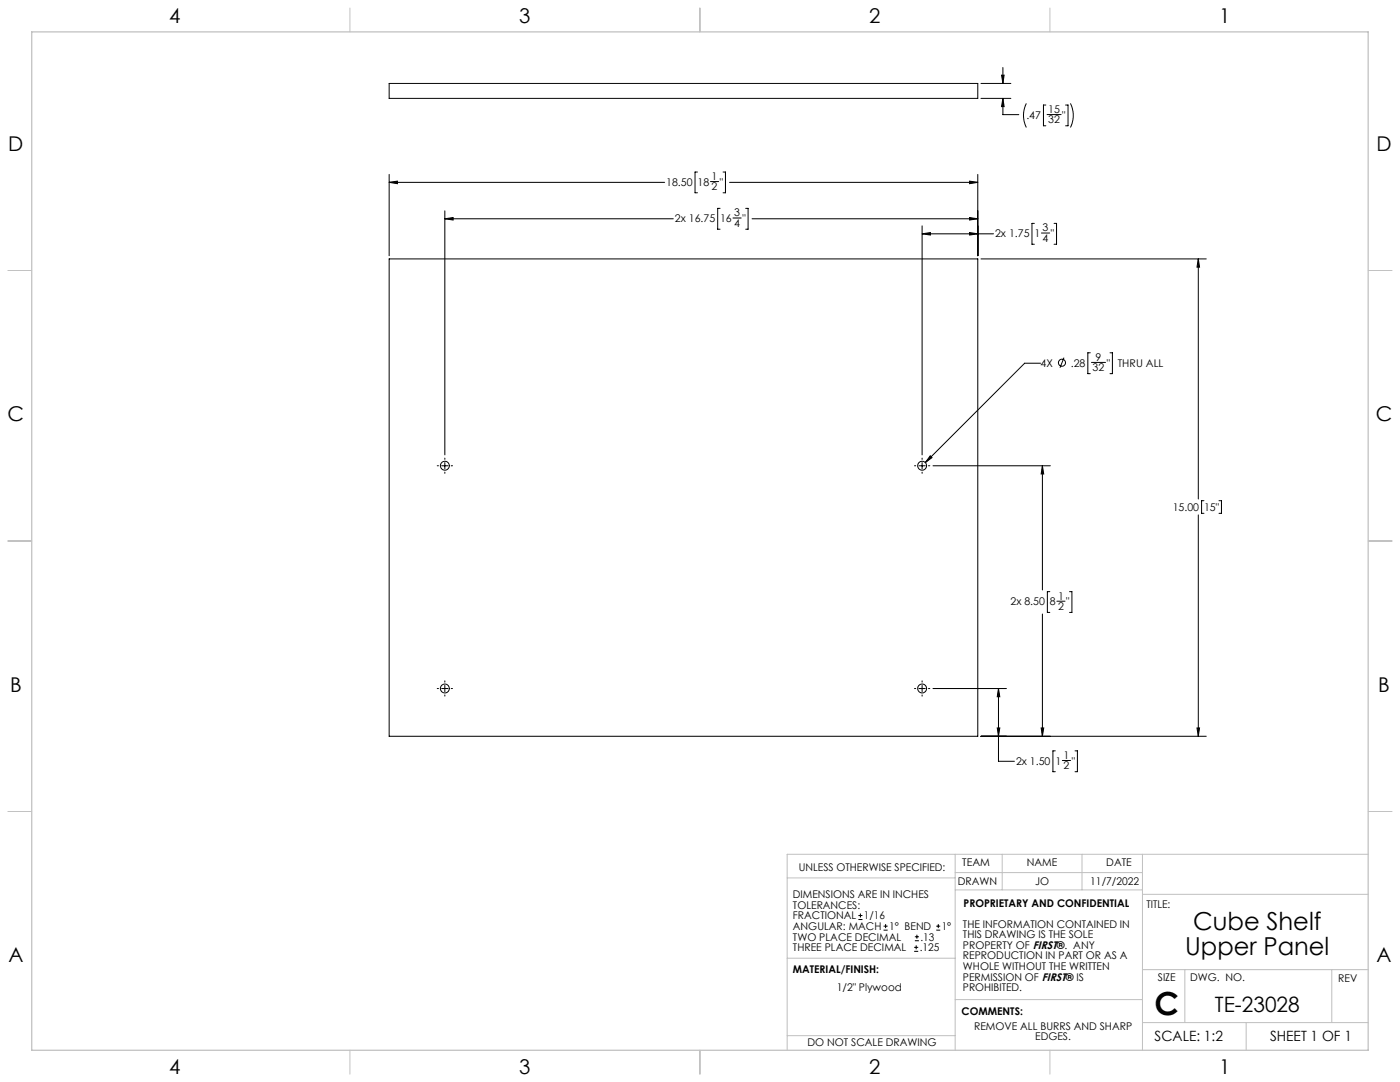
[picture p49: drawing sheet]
<svg xmlns="http://www.w3.org/2000/svg" width="559mm" height="432mm" viewBox="0 0 559 432" stroke-linecap="round" stroke-linejoin="round" font-family="sans-serif">
<defs><g id="words">
<text font-size="12.7" x="460.9" y="405.2">C</text>
<g font-size="9.9">
<text x="476.3" y="371.2">Cube Shelf</text>
<text x="473.1" y="381.1">Upper Panel</text>
</g>
<text font-size="8.5" x="484.9" y="404">TE-23028</text>
<g font-size="8.1">
<text x="67.6" y="9.3">4</text>
<text x="207.3" y="9.3">3</text>
<text x="347" y="9.3">2</text>
<text x="486.7" y="9.3">1</text>
<text x="3.3" y="60.1">D</text>
<text x="549.4" y="60.1">D</text>
<text x="3" y="168">C</text>
<text x="549.1" y="168">C</text>
<text x="4" y="276">B</text>
<text x="550.1" y="276">B</text>
<text x="3.3" y="383.9">A</text>
<text x="549.4" y="383.9">A</text>
<text x="67.6" y="428.4">4</text>
<text x="207.3" y="428.4">3</text>
<text x="347" y="428.4">2</text>
<text x="486.7" y="428.4">1</text>
</g>
<g font-size="5.6">
<text x="460.9" y="415.2">SCALE: 1:2</text>
<text x="507" y="415.2">SHEET 1 OF 1</text>
</g>
<g font-size="4.2">
<text x="409.7" y="47.4">.47</text>
<text x="418.4" y="45.1">15</text>
<text x="424" y="47.4">&quot;</text>
<text x="418.4" y="49.3">32</text>
<text x="284" y="71.8">1</text>
<text x="265.9" y="74.1">18.50</text>
<text x="278.4" y="74.1">18</text>
<text x="284" y="76">2</text>
<text x="287.3" y="74.1">&quot;</text>
<text x="269.4" y="88.6">2x 16.75</text>
<text x="287.4" y="88.6">16</text>
<text x="293" y="86.3">3</text>
<text x="296.3" y="88.6">&quot;</text>
<text x="293" y="90.5">4</text>
<text x="397.2" y="94.7">2x 1.75</text>
<text x="412.9" y="94.7">1</text>
<text x="416.2" y="92.3">3</text>
<text x="419.4" y="94.7">&quot;</text>
<text x="416.2" y="96.5">4</text>
<text x="437.3" y="144">9</text>
<text x="415.3" y="146.3">4X</text>
<text x="427.4" y="146.3">.28</text>
<text x="436.1" y="148.2">32</text>
<text x="441.7" y="146.3">&quot;</text>
<text x="446.2" y="146.3">THRU ALL</text>
<text x="468.1" y="203.9">15.00</text>
<text x="480.6" y="203.9">15&quot;</text>
<text x="422.3" y="239.3">1</text>
<text x="403.3" y="241.6">2x 8.50</text>
<text x="419" y="241.6">8</text>
<text x="422.3" y="243.5">2</text>
<text x="425.6" y="241.6">&quot;</text>
<text x="405.5" y="305.1">2x 1.50</text>
<text x="421.2" y="305.1">1</text>
<text x="424.5" y="302.8">1</text>
<text x="427.8" y="305.1">&quot;</text>
<text x="424.5" y="307">2</text>
<text x="318.8" y="347.7">UNLESS OTHERWISE SPECIFIED:</text>
<text x="384.1" y="345.5">TEAM</text>
<text x="409.9" y="345.7">NAME</text>
<text x="441.6" y="345.7">DATE</text>
<text x="382.3" y="353.3">DRAWN</text>
<text x="413.2" y="353.3">JO</text>
<text x="435.2" y="353.3">11/7/2022</text>
<text x="316.5" y="358.5">DIMENSIONS ARE IN INCHES</text>
<text x="316.5" y="362.7">TOLERANCES:</text>
<text x="384.6" y="361.9">PROPRIETARY AND CONFIDENTIAL</text>
<text x="457.6" y="362.3">TITLE:</text>
<text x="316.5" y="371.2">ANGULAR: MACH</text>
<text x="316.5" y="366.9">FRACTIONAL</text>
<text x="344.8" y="366.9">1/16</text>
<text x="354.9" y="371.2">1° BEND</text>
<text x="375.9" y="371.2">1°</text>
<text x="384.4" y="370.2">THE INFORMATION CONTAINED IN</text>
<text x="316.5" y="375.4">TWO PLACE DECIMAL</text>
<text x="367.4" y="375.4">.13</text>
<text x="384.4" y="374.4">THIS DRAWING IS THE SOLE</text>
<text x="316.5" y="379.6">THREE PLACE DECIMAL</text>
<text x="367.1" y="379.6">.125</text>
<text x="384.4" y="378.6">PROPERTY OF FIRST®. ANY</text>
<text x="384.4" y="382.9">REPRODUCTION IN PART OR AS A</text>
<text x="316.5" y="388.4">MATERIAL/FINISH:</text>
<text x="384.4" y="387.1">WHOLE WITHOUT THE WRITTEN</text>
<text x="334" y="395.6">1/2&quot; Plywood</text>
<text x="384.4" y="391.3">PERMISSION OF FIRST® IS</text>
<text x="384.4" y="395.6">PROHIBITED.</text>
<text x="462.2" y="391.3">SIZE</text>
<text x="475.1" y="391.3">DWG. NO.</text>
<text x="534.1" y="391.8">REV</text>
<text x="383.8" y="405.1">COMMENTS:</text>
<text x="388.8" y="410.9">REMOVE ALL BURRS AND SHARP</text>
<text x="322.3" y="417.6">DO NOT SCALE DRAWING</text>
<text x="413.2" y="415.2">EDGES.</text>
</g>
</g></defs>
<g fill="none" stroke="#c0c0c0" stroke-width=".4">
<path d="M139.7 3.2v9.5M279.4 3.2v9.5M419.1 3.2v9.5M3.1 107.9h9.6M546.1 107.9h9.5M3.1 215.9h9.6M546.1 215.9h9.5M3.1 323.8h9.6M546.1 323.8h9.5M314.2 350.3h67M381.2 340.9v78.2M381.2 355.1h74.8"/>
<path d="M381.2 348.2h74.8M400 340.9v14.2M431.9 340.9v14.2M456 340.9v78.2M456 356.9h90.1M546.1 340.9h-231.9v78.2M314.2 382.4h67.2M381.2 398.9h74.8M456 387h90.1M472.9 387v21.1M531.6 387v21.1M139.7 419.1v9.6"/>
<path d="M279.4 419.1v9.6M314.2 413.3h67M419.1 419.1v9.6M456 408.1h90.1M497.4 408.1v11"/>
</g>
<path d="M12.7 12.7h533.4v406.4h-533.4z" fill="none" stroke="#c0c0c0" stroke-width=".5"/>
<g fill="none" stroke="#000" stroke-width=".4">
<path d="M155.3 33.3h235v6h-235zM391.5 33.3h12M391.5 39.3h12M399.8 30h1l-.5 3.3zM400.3 39.3v6.5h6.3M400.3 27v6.3M400.3 39.3l.5 3.2h-1zM409.6 41.3a10.7 10.7 0 0 0 0 9.6M417.4 41.9h-.9v8.3h.9M417.9 45.7h5.6M425.3 41.9h1v8.3h-1M427.2 41.3a10.7 10.7 0 0 1 0 9.6"/>
<path d="M155.3 69.6v32.5M155.3 72.8h110M155.3 72.8l3.3-.5v1zM278.4 68.7h-1v8.2h1M283.6 72.5h3.2M288.6 68.7h1v8.2h-1M291.2 72.8h99.1M387 72.3l3.3 .5-3.3 .5zM390.3 69.6v32.5M177.6 84.1v97.4M177.6 87.3h91.1M177.6 87.3l3.3-.5v1z"/>
<path d="M287.4 83.1h-.9v8.4h.9M292.6 87h3.2M297.6 83.1h1v8.4h-1M300.2 87.3h90.1M368.1 90.1v91.4M368.1 93.3h28.5M368.1 93.3l3.3-.5v1zM387 92.8l3.3 .5-3.3 .5zM387 86.8l3.3 .5-3.3 .5zM412.9 89.1h-1v8.4h1M415.7 93h3.3M420.7 89.1h1v8.4h-1"/>
<path d="M155.3 103.3h235v190.5h-235zM391.5 103.3h90M478.3 103.3v95.8M478.3 103.3l.5 3.3h-1zM415.3 145h-6.3l-39.7 39.6M424.7 142.7l-1.6 4.1M435.2 140.8h-1v8.3h1M435.6 144.6h5.7M443.1 140.8h.9v8.3h-.9M174.5 185.9h.5M176.3 185.9h2.5M177.6 182.8v.5"/>
<path d="M177.6 184.6v2.5M177.6 188.4v.5M180.1 185.9h.5M365 185.9h.5M366.8 185.9h2.5M368.1 182.8v.5M368.1 184.6v2.5M368.1 188.4v.5M370.6 185.9h.5M371.3 181.9l.7 .7-2.7 2zM372.4 185.9h46.8M416.1 185.9v49.5"/>
<path d="M416.1 185.9l.5 3.3h-1zM480.6 199.8h-1v5.1h1M486.6 199.8h.9v5.1h-.9M478.3 205.5v88.3M419 236.1h-1v8.3h1M421.9 239.9h3.2M426.9 236.1h.9v8.3h-.9M416.1 245v48.8M174.5 274.8h.5M176.3 274.8h2.5M177.6 271.7v.5M177.6 273.5v2.5"/>
<path d="M177.6 277.3v.5M180.1 274.8h.5M365 274.8h.5M366.8 274.8h2.5M368.1 271.7v.5M368.1 273.5v2.5M368.1 277.3v.5M370.6 274.8h.5M372.4 274.8h29.3M398.5 274.8v29h6.4M398.5 274.8l.6 3.3h-1.1zM391.5 293.8h90"/>
<path d="M398 290.5h1.1l-.6 3.3zM415.6 290.5h1l-.5 3.3zM421.2 299.6h-.9v8.4h.9M429.1 299.6h.9v8.4h-.9M477.8 290.5h1l-.5 3.3zM424 303.5h3.3M342.6 367h1.6M342.6 365.4h1.6M343.4 364.6v1.5M352.7 371.2h1.6M352.7 369.6h1.6M353.5 368.8v1.6"/>
<path d="M364.9 379.7h1.6M364.9 378.1h1.6M365.2 375.4h1.6M365.2 373.8h1.6M365.7 377.3v1.5M366 373v1.6M373.7 371.2h1.6M373.7 369.6h1.6M374.5 368.8v1.6"/>
<circle cx="423.9" cy="144.8" r="1.4"/>
<circle cx="177.6" cy="185.9" r="1.79"/>
<circle cx="368.1" cy="185.9" r="1.79"/>
<circle cx="177.6" cy="274.8" r="1.79"/>
<circle cx="368.1" cy="274.8" r="1.79"/>
</g>
<path d="M387 72.3l3.3 .5-3.3 .5zM155.3 72.8l3.3-.5v1zM477.8 290.5h1l-.5 3.3zM478.3 103.3l.5 3.3h-1zM398 290.5h1.1l-.6 3.3zM398.5 274.8l.6 3.3h-1.1zM415.6 290.5h1l-.5 3.3zM416.1 185.9l.5 3.3h-1zM387 92.8l3.3 .5-3.3 .5zM368.1 93.3l3.3-.5v1zM371.3 181.9l-2 2.7 2.7-2zM387 86.8l3.3 .5-3.3 .5zM177.6 87.3l3.3-.5v1zM400.3 39.3l.5 3.2h-1zM399.8 30h1l-.5 3.3z" fill="#000"/>
<use href="#words"/>
</svg>
